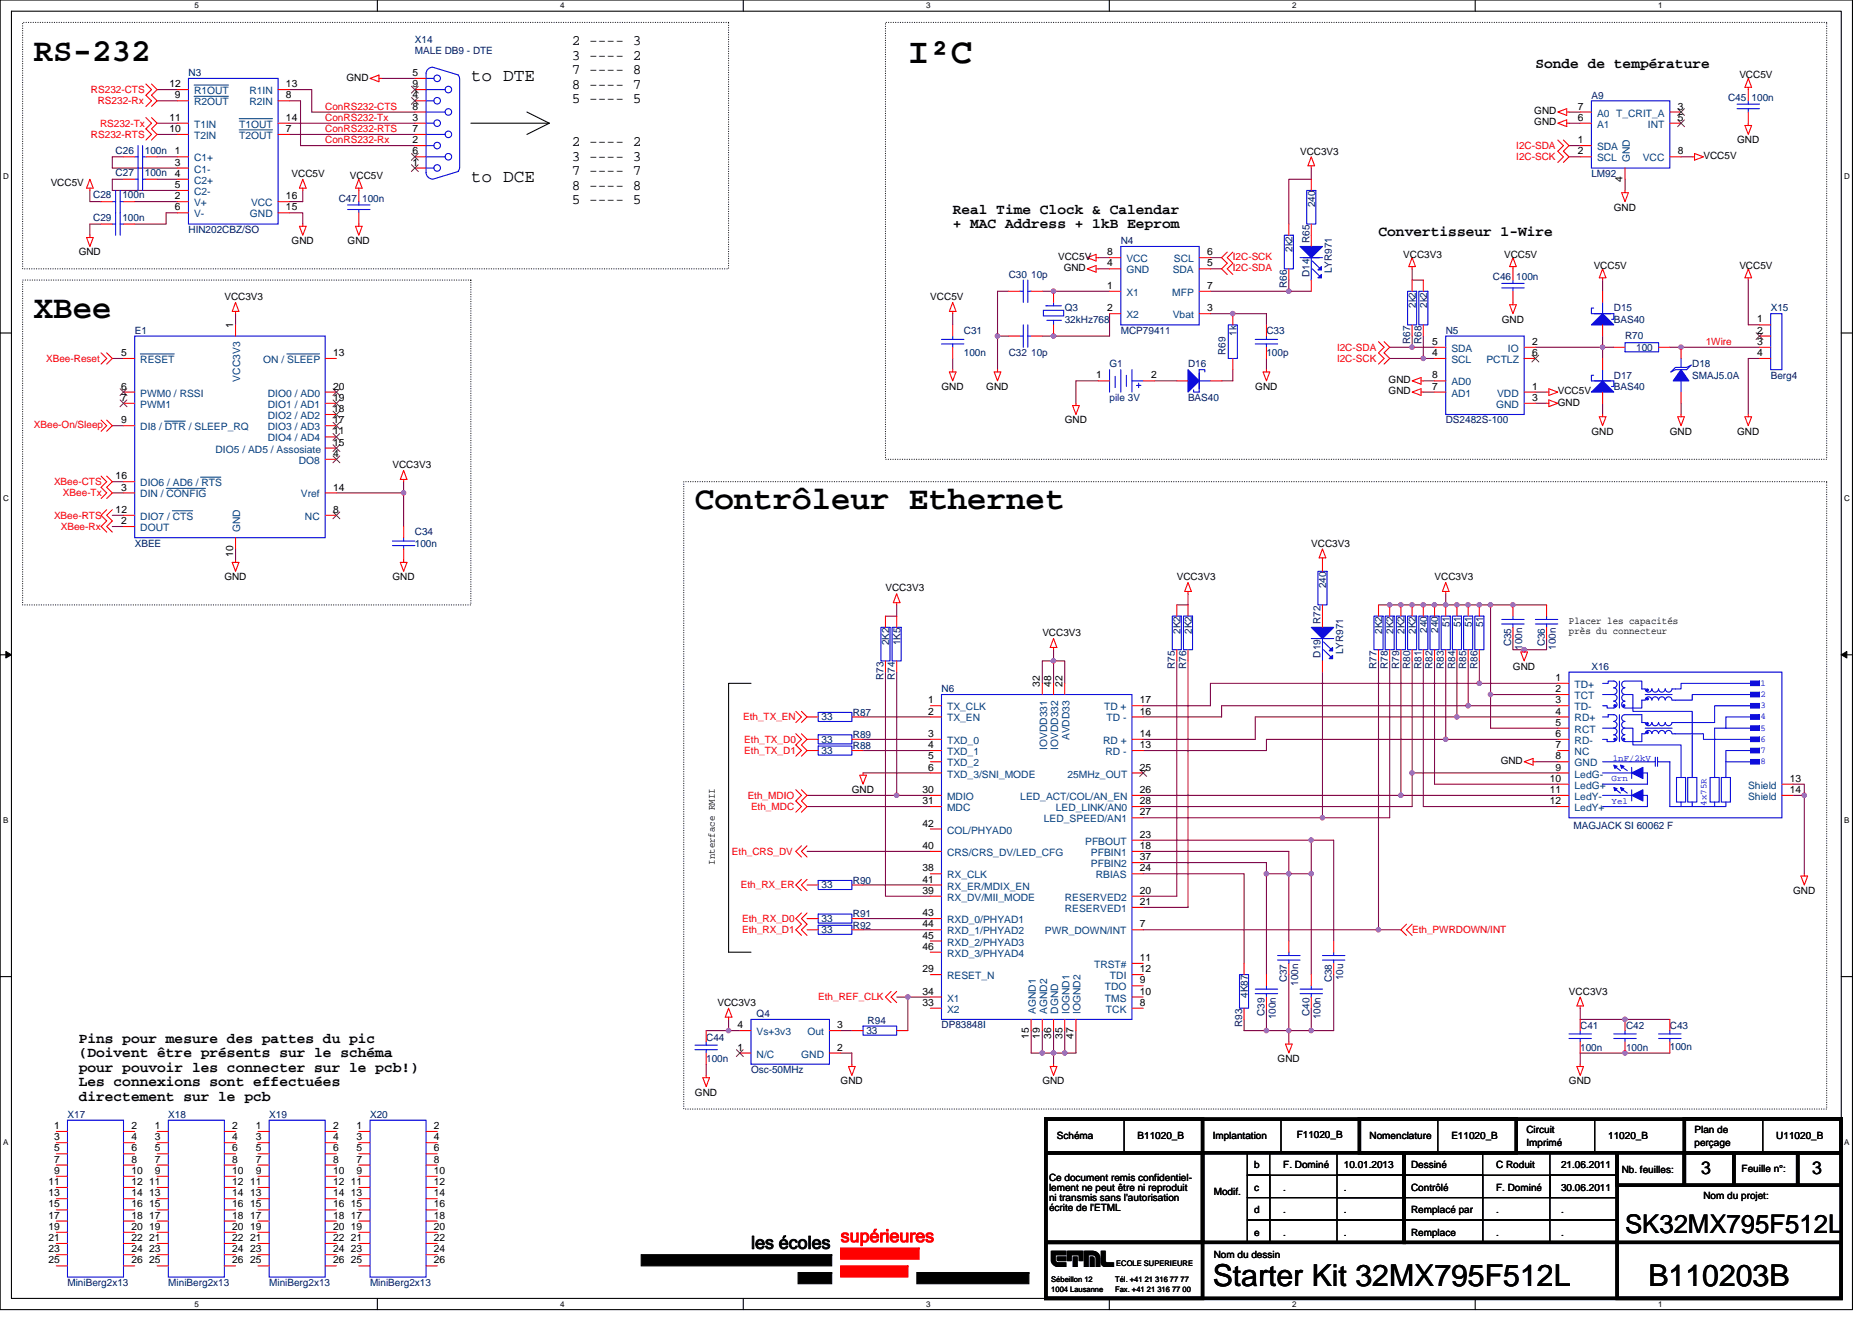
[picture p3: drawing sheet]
<svg xmlns="http://www.w3.org/2000/svg" width="297mm" height="210mm" viewBox="0 0 297 210" stroke-linecap="round" stroke-linejoin="round" font-family="sans-serif">
<defs><g id="words">
<text font-size="5.7" x="144.1" y="10.1">I²C</text>
<g font-size="5.1">
<text x="5.4" y="9.7">RS-232</text>
<text x="5.4" y="50.5">XBee</text>
<text x="110.3" y="80.8">Contrôleur Ethernet</text>
</g>
<g font-size="4.8">
<text x="192.4" y="204.2">Starter Kit 32MX795F512L</text>
<text x="261.6" y="204.2">B110203B</text>
</g>
<text font-size="4.1" x="257.8" y="195.7">SK32MX795F512L</text>
<g font-size="2.8">
<text x="74.7" y="12.9">to DTE</text>
<text x="74.7" y="28.9">to DCE</text>
<text x="269.9" y="186.4">3</text>
<text x="287.5" y="186.4">3</text>
<text x="119.2" y="198.2">les écoles</text>
</g>
<text font-size="2.8" fill="#f00" x="133.4" y="197.1">supérieures</text>
<text font-size="2.6" x="166.8" y="201">ETML</text>
<g font-size="2.3">
<text x="90.7" y="7.2">2 ---- 3</text>
<text x="90.7" y="9.5">3 ---- 2</text>
<text x="90.7" y="11.8">7 ---- 8</text>
<text x="243.6" y="10.8">Sonde de température</text>
<text x="90.7" y="14.1">8 ---- 7</text>
<text x="90.7" y="16.4">5 ---- 5</text>
<text x="90.7" y="23.2">2 ---- 2</text>
<text x="90.7" y="25.5">3 ---- 3</text>
<text x="90.7" y="27.8">7 ---- 7</text>
<text x="90.7" y="30.1">8 ---- 8</text>
<text x="90.7" y="32.4">5 ---- 5</text>
<text x="151.2" y="33.9">Real Time Clock &amp; Calendar</text>
<text x="151.2" y="36.2">+ MAC Address + 1kB Eeprom</text>
<text x="218.7" y="37.5">Convertisseur 1-Wire</text>
<text x="12.5" y="165.5">Pins pour mesure des pattes du pic</text>
<text x="12.5" y="167.8">(Doivent être présents sur le schéma</text>
<text x="12.5" y="170.1">pour pouvoir les connecter sur le pcb!)</text>
<text x="12.5" y="172.4">Les connexions sont effectuées</text>
<text x="12.5" y="174.7">directement sur le pcb</text>
</g>
<g font-size="1.6" fill="#000080">
<text x="65.8" y="6.8">X14</text>
<text x="65.8" y="8.5">MALE DB9 - DTE</text>
<text x="29.9" y="12.1">N3</text>
<text x="252.5" y="15.6">A9</text>
<text x="274.2" y="16">C45 100n</text>
<text x="18.3" y="27.9">C27</text>
<text x="18.3" y="24.4">C26</text>
<text x="23" y="27.9">100n</text>
<text x="23" y="24.4">100n</text>
<text x="252.5" y="28.1">LM92</text>
<text x="14.8" y="31.5">C28</text>
<text x="14.8" y="35">C29</text>
<text x="19.4" y="31.5">100n</text>
<text x="19.4" y="35">100n</text>
<text x="53.7" y="32">C47 100n</text>
<text x="208.7" y="32.9" transform="rotate(-90 208.7 32.9)">240</text>
<text x="29.9" y="37">HIN202CBZ/SO</text>
<text x="177.8" y="38.8">N4</text>
<text x="205.1" y="40" transform="rotate(-90 205.1 40)">2k2</text>
<text x="207.8" y="38.6" transform="rotate(-90 207.8 38.6)">R65</text>
<text x="160.1" y="44.1">C30 10p</text>
<text x="204.2" y="45.7" transform="rotate(-90 204.2 45.7)">R66</text>
<text x="207.8" y="43.9" transform="rotate(-90 207.8 43.9)">D14</text>
<text x="211.3" y="43.4" transform="rotate(-90 211.3 43.4)">LYR971</text>
<text x="236.9" y="44.4">C46 100n</text>
<text x="21.4" y="53">E1</text>
<text x="152.9" y="53">C31</text>
<text x="168.9" y="49.4">Q3</text>
<text x="168.9" y="51.2">32kHz768</text>
<text x="177.8" y="53">MCP79411</text>
<text x="196.2" y="53.3" transform="rotate(-90 196.2 53.3)">1k</text>
<text x="201" y="53">C33</text>
<text x="224.7" y="48.9" transform="rotate(-90 224.7 48.9)">2k2</text>
<text x="226.4" y="48.9" transform="rotate(-90 226.4 48.9)">2k2</text>
<text x="229.4" y="53">N5</text>
<text x="256.1" y="49.4">D15</text>
<text x="256.1" y="51.2">BAS40</text>
<text x="257.8" y="53.9">R70</text>
<text x="281" y="49.4">X15</text>
<text x="152.9" y="56.5">100n</text>
<text x="160.1" y="56.5">C32 10p</text>
<text x="176.1" y="58.3">G1</text>
<text x="188.5" y="58.3">D16</text>
<text x="194.4" y="56.4" transform="rotate(-90 194.4 56.4)">R69</text>
<text x="201" y="56.5">100p</text>
<text x="223.8" y="54.6" transform="rotate(-90 223.8 54.6)">R67</text>
<text x="225.5" y="54.6" transform="rotate(-90 225.5 54.6)">R68</text>
<text x="259.6" y="55.6">100</text>
<text x="268.5" y="58.3">D18</text>
<text x="176.1" y="63.6">pile 3V</text>
<text x="188.5" y="63.6">BAS40</text>
<text x="256.1" y="60.1">D17</text>
<text x="256.1" y="61.9">BAS40</text>
<text x="268.5" y="60.1">SMAJ5.0A</text>
<text x="281" y="60.1">Berg4</text>
<text x="229.4" y="67.2">DS2482S-100</text>
<text x="21.4" y="86.8">XBEE</text>
<text x="65.8" y="85">C34</text>
<text x="65.8" y="86.8">100n</text>
<text x="210.4" y="93.3" transform="rotate(-90 210.4 93.3)">240</text>
<text x="187.3" y="100.6" transform="rotate(-90 187.3 100.6)">2K2</text>
<text x="189.1" y="100.6" transform="rotate(-90 189.1 100.6)">2K2</text>
<text x="209.5" y="99" transform="rotate(-90 209.5 99)">R72</text>
<text x="219.3" y="100.6" transform="rotate(-90 219.3 100.6)">2K2</text>
<text x="221.1" y="100.6" transform="rotate(-90 221.1 100.6)">2K2</text>
<text x="222.9" y="100.6" transform="rotate(-90 222.9 100.6)">2K2</text>
<text x="224.7" y="100.6" transform="rotate(-90 224.7 100.6)">2K2</text>
<text x="226.4" y="100.5" transform="rotate(-90 226.4 100.5)">240</text>
<text x="228.2" y="100.5" transform="rotate(-90 228.2 100.5)">240</text>
<text x="230" y="99.6" transform="rotate(-90 230 99.6)">51</text>
<text x="231.8" y="99.6" transform="rotate(-90 231.8 99.6)">51</text>
<text x="233.5" y="99.6" transform="rotate(-90 233.5 99.6)">51</text>
<text x="235.3" y="99.6" transform="rotate(-90 235.3 99.6)">51</text>
<text x="140.2" y="107.9" transform="rotate(-90 140.2 107.9)">R73</text>
<text x="141.1" y="102.4" transform="rotate(-90 141.1 102.4)">2K2</text>
<text x="142" y="107.9" transform="rotate(-90 142 107.9)">R74</text>
<text x="142.9" y="102.4" transform="rotate(-90 142.9 102.4)">1K5</text>
<text x="186.4" y="106.2" transform="rotate(-90 186.4 106.2)">R75</text>
<text x="188.2" y="106.2" transform="rotate(-90 188.2 106.2)">R76</text>
<text x="209.5" y="104.4" transform="rotate(-90 209.5 104.4)">D19</text>
<text x="213.1" y="103.8" transform="rotate(-90 213.1 103.8)">LYR971</text>
<text x="218.4" y="106.2" transform="rotate(-90 218.4 106.2)">R77</text>
<text x="220.2" y="106.2" transform="rotate(-90 220.2 106.2)">R78</text>
<text x="222" y="106.2" transform="rotate(-90 222 106.2)">R79</text>
<text x="223.8" y="106.2" transform="rotate(-90 223.8 106.2)">R80</text>
<text x="225.5" y="106.2" transform="rotate(-90 225.5 106.2)">R81</text>
<text x="227.3" y="106.2" transform="rotate(-90 227.3 106.2)">R82</text>
<text x="229.1" y="106.2" transform="rotate(-90 229.1 106.2)">R83</text>
<text x="230.9" y="106.2" transform="rotate(-90 230.9 106.2)">R84</text>
<text x="232.7" y="106.2" transform="rotate(-90 232.7 106.2)">R85</text>
<text x="234.4" y="106.2" transform="rotate(-90 234.4 106.2)">R86</text>
<text x="239.8" y="102.6" transform="rotate(-90 239.8 102.6)">C35</text>
<text x="241.6" y="103.1" transform="rotate(-90 241.6 103.1)">100n</text>
<text x="245.1" y="102.6" transform="rotate(-90 245.1 102.6)">C36</text>
<text x="246.9" y="103.1" transform="rotate(-90 246.9 103.1)">100n</text>
<text x="252.5" y="106.3">X16</text>
<text x="135.3" y="113.6">R87</text>
<text x="149.4" y="109.9">N6</text>
<text x="130.4" y="114.3">33</text>
<text x="130.4" y="117.9">33</text>
<text x="130.4" y="119.7">33</text>
<text x="135.3" y="117.2">R89</text>
<text x="135.3" y="118.9">R88</text>
<text x="249.7" y="131.6">MAGJACK SI 60062 F</text>
<text x="130.4" y="141">33</text>
<text x="135.3" y="140.3">R90</text>
<text x="130.4" y="148.1">33</text>
<text x="130.4" y="146.3">33</text>
<text x="135.3" y="147.4">R92</text>
<text x="135.3" y="145.6">R91</text>
<text x="204.2" y="155.9" transform="rotate(-90 204.2 155.9)">C37</text>
<text x="211.3" y="155.9" transform="rotate(-90 211.3 155.9)">C38</text>
<text x="213.1" y="155.6" transform="rotate(-90 213.1 155.6)">10u</text>
<text x="120.1" y="161.4">Q4</text>
<text x="198" y="158.4" transform="rotate(-90 198 158.4)">4K87</text>
<text x="200.7" y="161.3" transform="rotate(-90 200.7 161.3)">C39</text>
<text x="202.4" y="161.8" transform="rotate(-90 202.4 161.8)">100n</text>
<text x="206" y="156.5" transform="rotate(-90 206 156.5)">100n</text>
<text x="207.8" y="161.3" transform="rotate(-90 207.8 161.3)">C40</text>
<text x="209.5" y="161.8" transform="rotate(-90 209.5 161.8)">100n</text>
<text x="112.1" y="165.2">C44</text>
<text x="137.5" y="164.1">33</text>
<text x="137.7" y="162.5">R94</text>
<text x="149.4" y="163.2">DP83848I</text>
<text x="197.1" y="163" transform="rotate(-90 197.1 163)">R93</text>
<text x="250.7" y="163.4">C41</text>
<text x="250.7" y="166.8">100n</text>
<text x="258" y="163.4">C42</text>
<text x="258" y="166.8">100n</text>
<text x="265" y="163.4">C43</text>
<text x="265" y="166.6">100n</text>
<text x="112.1" y="168.6">100n</text>
<text x="119.2" y="170.3">Osc-50MHz</text>
<text x="10.7" y="177.4">X17</text>
<text x="26.7" y="177.4">X18</text>
<text x="42.7" y="177.4">X19</text>
<text x="58.7" y="177.4">X20</text>
<text x="10.7" y="204.1">MiniBerg2x13</text>
<text x="26.7" y="204.1">MiniBerg2x13</text>
<text x="42.7" y="204.1">MiniBerg2x13</text>
<text x="58.7" y="204.1">MiniBerg2x13</text>
</g>
<g font-size="1.6" fill="#f00">
<text x="14.4" y="14.8">RS232-CTS</text>
<text x="15.5" y="16.5">RS232-Rx</text>
<text x="51.6" y="17.4">ConRS232-CTS</text>
<text x="14.4" y="21.9">RS232-RTS</text>
<text x="15.9" y="20.1">RS232-Tx</text>
<text x="51.6" y="22.8">ConRS232-Rx</text>
<text x="51.6" y="21">ConRS232-RTS</text>
<text x="51.6" y="19.2">ConRS232-Tx</text>
<text x="240.6" y="23.6">I2C-SDA</text>
<text x="240.6" y="25.4">I2C-SCK</text>
<text x="195.6" y="41.3">I2C-SCK</text>
<text x="195.6" y="43">I2C-SDA</text>
<text x="7.3" y="57.4">XBee-Reset</text>
<text x="212.2" y="57.4">I2C-SCK</text>
<text x="212.2" y="55.6">I2C-SDA</text>
<text x="270.7" y="54.8">1Wire</text>
<text x="5.4" y="67.9">XBee-On/Sleep</text>
<text x="8.6" y="77">XBee-CTS</text>
<text x="8.6" y="82.3">XBee-RTS</text>
<text x="10" y="78.8">XBee-Tx</text>
<text x="9.6" y="84.1">XBee-Rx</text>
<text x="117.9" y="114.3">Eth_TX_EN</text>
<text x="118.1" y="117.9">Eth_TX_D0</text>
<text x="118.1" y="119.7">Eth_TX_D1</text>
<text x="118.6" y="126.8">Eth_MDIO</text>
<text x="119.2" y="128.5">Eth_MDC</text>
<text x="116.1" y="135.7">Eth_CRS_DV</text>
<text x="117.6" y="141">Eth_RX_ER</text>
<text x="117.7" y="148.1">Eth_RX_D1</text>
<text x="117.7" y="146.3">Eth_RX_D0</text>
<text x="224.1" y="148.1">Eth_PWRDOWN/INT</text>
<text x="129.8" y="158.8">Eth_REF_CLK</text>
</g>
<g font-size="1.6">
<text x="26.9" y="13.8">12</text>
<text x="27.8" y="15.6">9</text>
<text x="45.4" y="13.8">13</text>
<text x="45.4" y="15.6">8</text>
<text x="55" y="12.8">GND</text>
<text x="65.5" y="12.1">5</text>
<text x="65.5" y="13.8">9</text>
<text x="65.5" y="15.6">4</text>
<text x="65.5" y="17.4">8</text>
<text x="250.4" y="17.4">7</text>
<text x="266.2" y="17.4">3</text>
<text x="276" y="12.4">VCC5V</text>
<text x="26.9" y="19.2">11</text>
<text x="26.9" y="21">10</text>
<text x="45.4" y="19.2">14</text>
<text x="45.4" y="21">7</text>
<text x="65.5" y="19.2">3</text>
<text x="65.5" y="21">7</text>
<text x="65.5" y="22.7">2</text>
<text x="243.5" y="18.1">GND</text>
<text x="243.5" y="19.9">GND</text>
<text x="250.4" y="22.7">1</text>
<text x="250.4" y="19.2">6</text>
<text x="266.2" y="19.2">5</text>
<text x="275.6" y="22.8">GND</text>
<text x="8" y="29.5">VCC5V</text>
<text x="27.8" y="24.5">1</text>
<text x="27.8" y="26.3">3</text>
<text x="27.8" y="28.1">4</text>
<text x="27.8" y="29.8">5</text>
<text x="46.3" y="28.1">VCC5V</text>
<text x="55.5" y="28.4">VCC5V</text>
<text x="65.5" y="24.5">6</text>
<text x="65.5" y="26.3">1</text>
<text x="206.3" y="24.5">VCC3V3</text>
<text x="250.4" y="24.5">2</text>
<text x="257.5" y="28.8" transform="rotate(-90 257.5 28.8)">4</text>
<text x="266.2" y="24.5">8</text>
<text x="270.3" y="25.3">VCC5V</text>
<text x="27.8" y="31.6">2</text>
<text x="27.8" y="33.4">6</text>
<text x="45.4" y="33.4">15</text>
<text x="45.4" y="31.6">16</text>
<text x="256.1" y="33.4">GND</text>
<text x="12.5" y="40.5">GND</text>
<text x="46.3" y="38.8">GND</text>
<text x="55.2" y="38.8">GND</text>
<text x="167.9" y="41.3">VCC5V</text>
<text x="175.7" y="40.5">8</text>
<text x="191.5" y="40.5">6</text>
<text x="222.6" y="40.9">VCC3V3</text>
<text x="238.7" y="40.9">VCC5V</text>
<text x="35.6" y="47.6">VCC3V3</text>
<text x="147.6" y="47.6">VCC5V</text>
<text x="168.8" y="43">GND</text>
<text x="175.7" y="45.8">1</text>
<text x="175.7" y="42.3">4</text>
<text x="191.5" y="42.3">5</text>
<text x="191.5" y="45.8">7</text>
<text x="252.9" y="42.7">VCC5V</text>
<text x="276" y="42.7">VCC5V</text>
<text x="37" y="52.1" transform="rotate(-90 37 52.1)">1</text>
<text x="175.7" y="49.4">2</text>
<text x="191.5" y="49.4">3</text>
<text x="238.3" y="51.2">GND</text>
<text x="278.8" y="51.2">1</text>
<text x="278.8" y="53">2</text>
<text x="19.2" y="56.5">5</text>
<text x="52.8" y="56.5">13</text>
<text x="227.3" y="54.7">5</text>
<text x="227.3" y="56.5">4</text>
<text x="243.1" y="56.5">6</text>
<text x="243.1" y="54.7">2</text>
<text x="278.8" y="54.7">3</text>
<text x="278.8" y="56.5">4</text>
<text x="19.2" y="61.8">6</text>
<text x="19.2" y="63.6">7</text>
<text x="52.8" y="61.8">20</text>
<text x="52.8" y="63.6">19</text>
<text x="52.8" y="65.4">18</text>
<text x="149.4" y="61.9">GND</text>
<text x="156.5" y="61.9">GND</text>
<text x="173.9" y="60.1">1</text>
<text x="182.6" y="60.1">2</text>
<text x="199.2" y="61.9">GND</text>
<text x="220.3" y="60.8">GND</text>
<text x="220.3" y="62.6">GND</text>
<text x="227.3" y="60.1">8</text>
<text x="227.3" y="61.8">7</text>
<text x="243.1" y="61.8">1</text>
<text x="243.1" y="63.6">3</text>
<text x="247.2" y="64.4">GND</text>
<text x="247.2" y="62.6">VCC5V</text>
<text x="19.2" y="67.2">9</text>
<text x="52.8" y="69">11</text>
<text x="52.8" y="67.2">17</text>
<text x="52.8" y="70.7">15</text>
<text x="168.9" y="67.2">GND</text>
<text x="252.5" y="69">GND</text>
<text x="265" y="69">GND</text>
<text x="275.6" y="69">GND</text>
<text x="18.3" y="76.1">16</text>
<text x="19.2" y="77.9">3</text>
<text x="52.8" y="77.9">14</text>
<text x="52.8" y="72.5">4</text>
<text x="62.3" y="74.3">VCC3V3</text>
<text x="18.3" y="81.4">12</text>
<text x="19.2" y="83.2">2</text>
<text x="52.8" y="81.4">8</text>
<text x="37" y="88.4" transform="rotate(-90 37 88.4)">10</text>
<text x="208.1" y="86.8">VCC3V3</text>
<text x="35.6" y="92.1">GND</text>
<text x="62.3" y="92.1">GND</text>
<text x="140.5" y="93.9">VCC3V3</text>
<text x="186.7" y="92.1">VCC3V3</text>
<text x="227.6" y="92.1">VCC3V3</text>
<text x="165.4" y="101">VCC3V3</text>
<text x="249" y="99">Placer les capacités</text>
<text x="249" y="100.6">près du connecteur</text>
<text x="240.1" y="106.3">GND</text>
<text x="147.3" y="111.6">1</text>
<text x="147.3" y="113.4">2</text>
<text x="165" y="109" transform="rotate(-90 165 109)">32</text>
<text x="166.8" y="109" transform="rotate(-90 166.8 109)">48</text>
<text x="168.6" y="109" transform="rotate(-90 168.6 109)">22</text>
<text x="180.9" y="113.4">16</text>
<text x="180.9" y="111.6">17</text>
<text x="246.8" y="108.1">1</text>
<text x="246.8" y="111.6">3</text>
<text x="246.8" y="109.9">2</text>
<text x="246.8" y="113.4">4</text>
<text x="147.3" y="117">3</text>
<text x="147.3" y="118.7">4</text>
<text x="180.9" y="117">14</text>
<text x="180.9" y="118.7">13</text>
<text x="246.8" y="115.2">5</text>
<text x="246.8" y="117">6</text>
<text x="246.8" y="118.7">7</text>
<text x="135.2" y="125.9">GND</text>
<text x="146.4" y="125.9">30</text>
<text x="147.3" y="120.5">5</text>
<text x="147.3" y="122.3">6</text>
<text x="180.9" y="122.3">25</text>
<text x="180.9" y="125.9">26</text>
<text x="238.1" y="121.3">GND</text>
<text x="245.9" y="124.1">10</text>
<text x="245.9" y="125.9">11</text>
<text x="246.8" y="122.3">9</text>
<text x="246.8" y="120.5">8</text>
<text x="284" y="125.9">14</text>
<text x="284" y="124.1">13</text>
<text x="146.4" y="127.6">31</text>
<text x="146.4" y="131.2">42</text>
<text x="180.9" y="127.6">28</text>
<text x="180.9" y="129.4">27</text>
<text x="245.9" y="127.6">12</text>
<text x="113.4" y="137.3" transform="rotate(-90 113.4 137.3)">Interface RMII</text>
<text x="146.4" y="134.7">40</text>
<text x="180.9" y="134.7">18</text>
<text x="180.9" y="136.5">37</text>
<text x="180.9" y="133">23</text>
<text x="146.4" y="138.3">38</text>
<text x="146.4" y="141.9">39</text>
<text x="146.4" y="140.1">41</text>
<text x="180.9" y="138.3">24</text>
<text x="180.9" y="141.9">20</text>
<text x="180.9" y="143.6">21</text>
<text x="284.5" y="141.9">GND</text>
<text x="146.4" y="145.4">43</text>
<text x="146.4" y="147.2">44</text>
<text x="146.4" y="149">45</text>
<text x="180.9" y="147.2">7</text>
<text x="146.4" y="154.3">29</text>
<text x="146.4" y="150.7">46</text>
<text x="180.9" y="154.3">12</text>
<text x="180.9" y="152.5">11</text>
<text x="113.8" y="159.7">VCC3V3</text>
<text x="146.4" y="159.6">33</text>
<text x="146.4" y="157.9">34</text>
<text x="180.9" y="159.6">8</text>
<text x="180.9" y="156.1">9</text>
<text x="180.9" y="157.9">10</text>
<text x="249" y="157.9">VCC3V3</text>
<text x="117" y="163.2">4</text>
<text x="117" y="166.8">1</text>
<text x="132.9" y="166.8">2</text>
<text x="132.9" y="163.2">3</text>
<text x="163.2" y="164.9" transform="rotate(-90 163.2 164.9)">15</text>
<text x="165" y="164.9" transform="rotate(-90 165 164.9)">19</text>
<text x="166.8" y="164.9" transform="rotate(-90 166.8 164.9)">36</text>
<text x="168.6" y="164.9" transform="rotate(-90 168.6 164.9)">35</text>
<text x="170.3" y="164.9" transform="rotate(-90 170.3 164.9)">47</text>
<text x="110.3" y="173.9">GND</text>
<text x="133.4" y="172.1">GND</text>
<text x="165.4" y="172.1">GND</text>
<text x="202.7" y="168.6">GND</text>
<text x="249" y="172.1">GND</text>
<text x="8.6" y="179.2">1</text>
<text x="20.8" y="179.2">2</text>
<text x="24.6" y="179.2">1</text>
<text x="36.8" y="179.2">2</text>
<text x="40.6" y="179.2">1</text>
<text x="52.8" y="179.2">2</text>
<text x="56.6" y="179.2">1</text>
<text x="68.9" y="179.2">2</text>
<text x="242.2" y="179.7">Circuit</text>
<text x="268.9" y="179.7">Plan de</text>
<text x="8.6" y="181">3</text>
<text x="8.6" y="182.8">5</text>
<text x="8.6" y="184.5">7</text>
<text x="20.8" y="181">4</text>
<text x="20.8" y="182.8">6</text>
<text x="20.8" y="184.5">8</text>
<text x="24.6" y="181">3</text>
<text x="24.6" y="182.8">5</text>
<text x="24.6" y="184.5">7</text>
<text x="36.8" y="181">4</text>
<text x="36.8" y="182.8">6</text>
<text x="36.8" y="184.5">8</text>
<text x="40.6" y="181">3</text>
<text x="40.6" y="182.8">5</text>
<text x="40.6" y="184.5">7</text>
<text x="52.8" y="181">4</text>
<text x="52.8" y="182.8">6</text>
<text x="52.8" y="184.5">8</text>
<text x="56.6" y="181">3</text>
<text x="56.6" y="182.8">5</text>
<text x="56.6" y="184.5">7</text>
<text x="68.9" y="181">4</text>
<text x="68.9" y="182.8">6</text>
<text x="68.9" y="184.5">8</text>
<text x="167.7" y="180.8">Schéma</text>
<text x="180.5" y="180.8">B11020_B</text>
<text x="192.4" y="180.8">Implantation</text>
<text x="199" y="185.4">b</text>
<text x="203.6" y="185.4">F. Dominé</text>
<text x="205.8" y="180.6">F11020_B</text>
<text x="213.2" y="185.4">10.01.2013</text>
<text x="217.3" y="180.8">Nomenclature</text>
<text x="223.9" y="185.4">Dessiné</text>
<text x="230.3" y="180.8">E11020_B</text>
<text x="237.4" y="185.4">C Roduit</text>
<text x="242.2" y="181.9">Imprimé</text>
<text x="247.7" y="185.4">21.06.2011</text>
<text x="255.2" y="180.8">11020_B</text>
<text x="268.9" y="181.9">perçage</text>
<text x="276.3" y="186">Feuille n°:</text>
<text x="281.9" y="180.8">U11020_B</text>
<text x="7.7" y="188.1">11</text>
<text x="7.7" y="189.9">13</text>
<text x="7.7" y="191.6">15</text>
<text x="8.6" y="186.3">9</text>
<text x="20.8" y="186.3">10</text>
<text x="20.8" y="188.1">12</text>
<text x="20.8" y="189.9">14</text>
<text x="20.8" y="191.6">16</text>
<text x="23.7" y="188.1">11</text>
<text x="23.7" y="189.9">13</text>
<text x="23.7" y="191.6">15</text>
<text x="24.6" y="186.3">9</text>
<text x="36.8" y="186.3">10</text>
<text x="36.8" y="188.1">12</text>
<text x="36.8" y="189.9">14</text>
<text x="36.8" y="191.6">16</text>
<text x="39.7" y="188.1">11</text>
<text x="39.7" y="189.9">13</text>
<text x="39.7" y="191.6">15</text>
<text x="40.6" y="186.3">9</text>
<text x="52.8" y="186.3">10</text>
<text x="52.8" y="188.1">12</text>
<text x="52.8" y="189.9">14</text>
<text x="52.8" y="191.6">16</text>
<text x="55.7" y="188.1">11</text>
<text x="55.7" y="189.9">13</text>
<text x="55.7" y="191.6">15</text>
<text x="56.6" y="186.3">9</text>
<text x="68.9" y="186.3">10</text>
<text x="68.9" y="188.1">12</text>
<text x="68.9" y="189.9">14</text>
<text x="68.9" y="191.6">16</text>
<text x="166.5" y="187.4">Ce document remis confidentiel-</text>
<text x="166.5" y="189">lement ne peut être ni reproduit</text>
<text x="166.5" y="190.6">ni transmis sans l'autorisation</text>
<text x="192.6" y="189.7">Modif.</text>
<text x="199" y="189">c</text>
<text x="203.6" y="189">.</text>
<text x="213.2" y="189">.</text>
<text x="223.9" y="189">Contrôlé</text>
<text x="237.4" y="189">F. Dominé</text>
<text x="247.7" y="189">30.06.2011</text>
<text x="257.3" y="186.2">Nb. feuilles:</text>
<text x="270.3" y="190.2">Nom du projet:</text>
<text x="7.7" y="193.4">17</text>
<text x="7.7" y="195.2">19</text>
<text x="7.7" y="197">21</text>
<text x="20.8" y="193.4">18</text>
<text x="20.8" y="195.2">20</text>
<text x="20.8" y="197">22</text>
<text x="23.7" y="193.4">17</text>
<text x="23.7" y="195.2">19</text>
<text x="23.7" y="197">21</text>
<text x="36.8" y="193.4">18</text>
<text x="36.8" y="195.2">20</text>
<text x="36.8" y="197">22</text>
<text x="39.7" y="193.4">17</text>
<text x="39.7" y="195.2">19</text>
<text x="39.7" y="197">21</text>
<text x="52.8" y="193.4">18</text>
<text x="52.8" y="195.2">20</text>
<text x="52.8" y="197">22</text>
<text x="55.7" y="193.4">17</text>
<text x="55.7" y="195.2">19</text>
<text x="55.7" y="197">21</text>
<text x="68.9" y="193.4">18</text>
<text x="68.9" y="195.2">20</text>
<text x="68.9" y="197">22</text>
<text x="166.5" y="192.3">écrite de l'ETML</text>
<text x="199" y="196.1">e</text>
<text x="199" y="192.6">d</text>
<text x="203.6" y="192.6">.</text>
<text x="203.6" y="196.1">.</text>
<text x="213.2" y="192.6">.</text>
<text x="213.2" y="196.1">.</text>
<text x="223.9" y="196.1">Remplace</text>
<text x="223.9" y="192.6">Remplacé par</text>
<text x="237.4" y="192.6">.</text>
<text x="237.4" y="196.1">.</text>
<text x="247.7" y="192.6">.</text>
<text x="247.7" y="196.1">.</text>
<text x="7.7" y="198.8">23</text>
<text x="7.7" y="200.5">25</text>
<text x="20.8" y="198.8">24</text>
<text x="20.8" y="200.5">26</text>
<text x="23.7" y="198.8">23</text>
<text x="23.7" y="200.5">25</text>
<text x="36.8" y="198.8">24</text>
<text x="36.8" y="200.5">26</text>
<text x="39.7" y="198.8">23</text>
<text x="39.7" y="200.5">25</text>
<text x="52.8" y="198.8">24</text>
<text x="52.8" y="200.5">26</text>
<text x="55.7" y="198.8">23</text>
<text x="55.7" y="200.5">25</text>
<text x="68.9" y="198.8">24</text>
<text x="68.9" y="200.5">26</text>
<text x="192.6" y="199.7">Nom du dessin</text>
</g>
<g font-size="1.6" fill="#004080">
<text x="30.8" y="14.9">R1OUT</text>
<text x="30.8" y="16.7">R2OUT</text>
<text x="39.6" y="14.9">R1IN</text>
<text x="39.6" y="16.7">R2IN</text>
<text x="30.8" y="20.3">T1IN</text>
<text x="30.8" y="22.1">T2IN</text>
<text x="37.9" y="20.3">T1OUT</text>
<text x="37.9" y="22.1">T2OUT</text>
<text x="253.4" y="23.8">SDA</text>
<text x="253.4" y="20.3">A1</text>
<text x="253.4" y="18.5">A0 T_CRIT_A</text>
<text x="261.5" y="20.3">INT</text>
<text x="30.8" y="25.6">C1+</text>
<text x="30.8" y="27.4">C1-</text>
<text x="30.8" y="29.2">C2+</text>
<text x="253.4" y="25.6">SCL</text>
<text x="258.6" y="25.8" transform="rotate(-90 258.6 25.8)">GND</text>
<text x="260.7" y="25.6">VCC</text>
<text x="30.8" y="30.9">C2-</text>
<text x="30.8" y="32.7">V+</text>
<text x="30.8" y="34.5">V-</text>
<text x="39.7" y="34.5">GND</text>
<text x="39.8" y="32.7">VCC</text>
<text x="178.7" y="41.6">VCC</text>
<text x="186.3" y="41.6">SCL</text>
<text x="178.7" y="46.9">X1</text>
<text x="178.7" y="43.4">GND</text>
<text x="186" y="46.9">MFP</text>
<text x="186.1" y="43.4">SDA</text>
<text x="178.7" y="50.5">X2</text>
<text x="186.1" y="50.5">Vbat</text>
<text x="22.3" y="57.6">RESET</text>
<text x="41.8" y="57.6">ON / SLEEP</text>
<text x="230.3" y="55.8">SDA</text>
<text x="230.3" y="57.6">SCL</text>
<text x="235.9" y="57.6">PCTLZ</text>
<text x="239.3" y="55.8">IO</text>
<text x="22.3" y="62.9">PWM0 / RSSI</text>
<text x="22.3" y="64.7">PWM1</text>
<text x="38.1" y="60.6" transform="rotate(-90 38.1 60.6)">VCC3V3</text>
<text x="42.5" y="62.9">DIO0 / AD0</text>
<text x="42.5" y="64.7">DIO1 / AD1</text>
<text x="230.3" y="61.2">AD0</text>
<text x="230.3" y="62.9">AD1</text>
<text x="237.4" y="64.7">GND</text>
<text x="237.6" y="62.9">VDD</text>
<text x="22.3" y="68.3">DI8 / DTR / SLEEP_RQ</text>
<text x="34.2" y="71.8">DIO5 / AD5 / Assosiate</text>
<text x="42.5" y="70.1">DIO4 / AD4</text>
<text x="42.5" y="66.5">DIO2 / AD2</text>
<text x="42.5" y="68.3">DIO3 / AD3</text>
<text x="22.3" y="77.2">DIO6 / AD6 / RTS</text>
<text x="47.4" y="73.6">DO8</text>
<text x="22.3" y="79">DIN / CONFIG</text>
<text x="22.3" y="82.5">DIO7 / CTS</text>
<text x="47.7" y="79">Vref</text>
<text x="48.4" y="82.5">NC</text>
<text x="22.3" y="84.3">DOUT</text>
<text x="38.1" y="84.5" transform="rotate(-90 38.1 84.5)">GND</text>
<text x="150.3" y="112.7">TX_CLK</text>
<text x="175.2" y="112.7">TD +</text>
<text x="249.8" y="109.2">TD+</text>
<text x="249.8" y="112.7">TD-</text>
<text x="249.8" y="111">TCT</text>
<text x="150.3" y="114.5">TX_EN</text>
<text x="150.3" y="118.1">TXD_0</text>
<text x="150.3" y="119.8">TXD_1</text>
<text x="166.1" y="119" transform="rotate(-90 166.1 119)">IOVDD331</text>
<text x="167.9" y="119" transform="rotate(-90 167.9 119)">IOVDD332</text>
<text x="169.7" y="117.5" transform="rotate(-90 169.7 117.5)">AVDD33</text>
<text x="175" y="118.1">RD +</text>
<text x="175.4" y="119.8">RD -</text>
<text x="175.6" y="114.5">TD -</text>
<text x="249.8" y="116.3">RCT</text>
<text x="249.8" y="114.5">RD+</text>
<text x="249.8" y="118.1">RD-</text>
<text x="249.8" y="119.8">NC</text>
<text x="150.3" y="121.6">TXD_2</text>
<text x="150.3" y="123.4">TXD_3/SNI_MODE</text>
<text x="169.4" y="123.4">25MHz_OUT</text>
<text x="249.8" y="123.4">LedG-</text>
<text x="249.8" y="125.2">LedG+</text>
<text x="249.8" y="121.6">GND</text>
<text x="277.4" y="125.2">Shield</text>
<text x="150.3" y="127">MDIO</text>
<text x="150.3" y="128.7">MDC</text>
<text x="161.9" y="127">LED_ACT/COL/AN_EN</text>
<text x="165.6" y="130.5">LED_SPEED/AN1</text>
<text x="167.6" y="128.7">LED_LINK/AN0</text>
<text x="249.8" y="127">LedY-</text>
<text x="249.8" y="128.7">LedY+</text>
<text x="277.4" y="127">Shield</text>
<text x="150.3" y="135.8">CRS/CRS_DV/LED_CFG</text>
<text x="150.3" y="132.3">COL/PHYAD0</text>
<text x="172.2" y="134.1">PFBOUT</text>
<text x="173.1" y="135.8">PFBIN1</text>
<text x="173.1" y="137.6">PFBIN2</text>
<text x="150.3" y="139.4">RX_CLK</text>
<text x="150.3" y="143">RX_DV/MII_MODE</text>
<text x="150.3" y="141.2">RX_ER/MDIX_EN</text>
<text x="168.9" y="143">RESERVED2</text>
<text x="173.9" y="139.4">RBIAS</text>
<text x="150.3" y="146.5">RXD_0/PHYAD1</text>
<text x="150.3" y="148.3">RXD_1/PHYAD2</text>
<text x="165.8" y="148.3">PWR_DOWN/INT</text>
<text x="168.9" y="144.7">RESERVED1</text>
<text x="150.3" y="155.4">RESET_N</text>
<text x="150.3" y="150.1">RXD_2/PHYAD3</text>
<text x="150.3" y="151.8">RXD_3/PHYAD4</text>
<text x="173.6" y="153.6">TRST#</text>
<text x="176.1" y="155.4">TDI</text>
<text x="150.3" y="160.7">X2</text>
<text x="150.3" y="159">X1</text>
<text x="164.4" y="160.9" transform="rotate(-90 164.4 160.9)">AGND1</text>
<text x="166.1" y="160.9" transform="rotate(-90 166.1 160.9)">AGND2</text>
<text x="167.9" y="160.9" transform="rotate(-90 167.9 160.9)">DGND</text>
<text x="169.7" y="160.9" transform="rotate(-90 169.7 160.9)">IOGND1</text>
<text x="171.5" y="160.9" transform="rotate(-90 171.5 160.9)">IOGND2</text>
<text x="175.3" y="157.2">TDO</text>
<text x="175.3" y="159">TMS</text>
<text x="175.5" y="160.7">TCK</text>
<text x="120.1" y="164.3">Vs+3v3</text>
<text x="120.1" y="167.9">N/C</text>
<text x="127.1" y="167.9">GND</text>
<text x="128.1" y="164.3">Out</text>
</g>
<g font-size="1.4" fill="#00f">
<text x="279.4" y="108.9">1</text>
<text x="279.4" y="110.6">2</text>
<text x="279.4" y="112.4">3</text>
<text x="279.4" y="114.2">4</text>
<text x="279.4" y="119.5">7</text>
<text x="279.4" y="117.8">6</text>
<text x="279.4" y="116">5</text>
<text x="255.7" y="124">Grn</text>
<text x="255.9" y="120.8">1nF/2kV</text>
<text x="279.4" y="121.3">8</text>
<text x="255.7" y="127.5">Yel</text>
<text x="270.8" y="127.8" transform="rotate(-90 270.8 127.8)">4x75R</text>
</g>
<g font-size="1.3">
<text x="30.8" y="1.3">5</text>
<text x="88.9" y="1.3">4</text>
<text x="147" y="1.3">3</text>
<text x="205" y="1.3">2</text>
<text x="263.1" y="1.3">1</text>
<text x=".5" y="28.4">D</text>
<text x="292.6" y="28.4">D</text>
<text x=".5" y="79.5">C</text>
<text x="292.6" y="79.5">C</text>
<text x=".5" y="130.6">B</text>
<text x="292.6" y="130.6">B</text>
<text x=".5" y="181.7">A</text>
<text x="292.6" y="181.7">A</text>
<text x="30.8" y="207.4">5</text>
<text x="88.9" y="207.4">4</text>
<text x="147" y="207.4">3</text>
<text x="205" y="207.4">2</text>
<text x="263.1" y="207.4">1</text>
</g>
<g font-size="1.2">
<text x="166.8" y="203.5">Sébeillon 12</text>
<text x="176.9" y="203.5">Tél. +41 21 316 77 77</text>
<text x="177.1" y="201">ECOLE SUPERIEURE</text>
<text x="166.8" y="205.1">1004 Lausanne</text>
<text x="176.9" y="205.1">Fax. +41 21 316 77 00</text>
</g>
</g></defs>
<path d="M0 0h293.9v207.9h-293.9zM1.8 1.8h290.4v204.3h-290.4z" fill="none" stroke="#000" stroke-width=".17"/>
<g fill="#fff">
<path d="M30.8 .2h.7v1.4h-.7z"/>
<path d="M30.8 206.3h.7v1.4h-.7z"/>
</g>
<path d="M59.9 0v1.8M59.9 206.1v1.8" fill="none" stroke="#000" stroke-width=".17"/>
<g fill="#fff">
<path d="M88.9 .2h.7v1.4h-.7z"/>
<path d="M88.9 206.3h.7v1.4h-.7z"/>
</g>
<path d="M117.9 0v1.8M117.9 206.1v1.8" fill="none" stroke="#000" stroke-width=".17"/>
<g fill="#fff">
<path d="M147 .2h.7v1.4h-.7z"/>
<path d="M147 206.3h.7v1.4h-.7z"/>
</g>
<path d="M176 0v1.8M176 206.1v1.8" fill="none" stroke="#000" stroke-width=".17"/>
<g fill="#fff">
<path d="M205 .2h.7v1.4h-.7z"/>
<path d="M205 206.3h.7v1.4h-.7z"/>
</g>
<path d="M234.1 0v1.8M234.1 206.1v1.8" fill="none" stroke="#000" stroke-width=".17"/>
<g fill="#fff">
<path d="M263.1 .2h.7v1.4h-.7z"/>
<path d="M263.1 206.3h.7v1.4h-.7z"/>
<path d="M.5 27.3h.9v1.4h-.9z"/>
<path d="M292.6 27.3h.9v1.4h-.9z"/>
<path d="M.5 78.4h.9v1.4h-.9z"/>
<path d="M292.6 78.4h.9v1.4h-.9z"/>
</g>
<path d="M0 52.9h1.8M292.2 52.9h1.7" fill="none" stroke="#000" stroke-width=".17"/>
<g fill="#fff">
<path d="M.5 129.5h.8v1.4h-.8z"/>
<path d="M292.6 129.5h.9v1.4h-.9z"/>
</g>
<path d="M0 103.9h1.8M292.2 103.9h1.7" fill="none" stroke="#000" stroke-width=".17"/>
<path d="M.9 103.4l.9 .5-.9 .5zM292.2 103.9l.8-.5v1z" fill="#000" stroke="#000" stroke-width=".16"/>
<g fill="#fff">
<path d="M.5 180.5h.8v1.4h-.8z"/>
<path d="M292.6 180.5h.9v1.4h-.9z"/>
</g>
<g fill="none" stroke="#000" stroke-width=".17">
<path d="M74.7 19.6h12.5M83.6 17.8l3.6 1.8M87.2 19.6l-3.6 1.7M119.2 108.5h-3.6v42.6h3.6M0 155h1.8M292.2 155h1.7M165.9 177.6h12.5v5.4h-12.5zM190.8 177.6h12.5v5.4h-12.5zM215.7 177.6h12.5v5.4h-12.5zM240.6 177.6h12.4v5.4h-12.4zM267.3 177.6h12.4v5.4h-12.4zM190.8 183h7.1v14.2h-7.1z"/>
<path d="M197.9 193.6h3.6v3.6h-3.6zM197.9 190.1h3.6v3.5h-3.6zM197.9 186.5h3.6v3.6h-3.6zM197.9 183h3.6v3.5h-3.6zM201.5 186.5h21.3v3.6h-21.3zM201.5 190.1h21.3v3.5h-21.3zM201.5 193.6h21.3v3.6h-21.3zM212.1 183h10.7v3.5h-10.7zM212.1 186.5h10.7v3.6h-10.7zM212.1 190.1h10.7v3.5h-10.7zM212.1 193.6h10.7v3.6h-10.7zM222.8 183h12.5v3.5h-12.5z"/>
<path d="M222.8 186.5h12.5v3.6h-12.5zM222.8 190.1h12.5v3.5h-12.5zM222.8 193.6h12.5v3.6h-12.5zM235.3 186.5h10.6v3.6h-10.6zM235.3 190.1h21.3v3.5h-21.3zM235.3 193.6h21.3v3.6h-21.3zM245.9 183h10.7v3.5h-10.7zM245.9 186.5h10.7v3.6h-10.7zM245.9 190.1h10.7v3.5h-10.7zM245.9 193.6h10.7v3.6h-10.7z"/>
</g>
<path d="M3.6 3.6h112v39.1h-112zM140.5 3.6h149.4v69.3h-149.4zM3.6 44.4h71.1v51.6h-71.1zM108.5 76.5h181.4v99.5h-181.4z" fill="none" stroke="#000" stroke-width=".17" stroke-dasharray="0 .3"/>
<g fill="#000" stroke="#000" stroke-width=".17">
<path d="M101.7 199.1v1.8h30.3v-1.8z" fill-rule="evenodd"/>
<path d="M126.6 202v1.8h5.4v-1.8z" fill-rule="evenodd"/>
<path d="M145.5 202v1.8h17.8v-1.8z" fill-rule="evenodd"/>
</g>
<g fill="#f00" stroke="#f00" stroke-width=".17">
<path d="M133.4 198.1v1.8h12.4v-1.8z" fill-rule="evenodd"/>
<path d="M133.4 200.9v1.8h10.7v-1.8z" fill-rule="evenodd"/>
</g>
<g fill="none" stroke="#800040" stroke-width=".17">
<path d="M24.9 14.2h3.2M24.9 16h3.2M24.9 19.6h3.2M45.9 14.2h3.6v3.6h16.3M45.9 19.6h19.9M45.9 16h1.8v7.1h18.1M60.5 12.4h5.3M249 17.8h1.7M249 19.6h1.7M14.3 30.2v1.8h1.7M16 35.6h-1.7v1.7M19.6 28.4h-1.8v1.8h10.3"/>
<path d="M19.6 24.9h-1.8v1.8h10.3M21.4 32h6.7M24.9 21.3h3.2M24.9 24.9h3.2M24.9 28.4h3.2M28.1 33.8h-1.8v1.8h-4.9M45.9 33.8h2.1v1.8M45.9 21.3h19.9M48 30.2v1.8h-2.1M208.1 26.7v1.7h-3.6v7.2M249 24.9h1.7M249 23.1h1.7"/>
<path d="M257.8 28.4v1.8M266.7 24.9h1.8M17.8 56.9h1.8M37.4 49.8v1.8M151.2 49.8v1.8M151.2 56.9v1.8M158.3 53.3v5.4M158.3 53.3h1.8M160.1 46.2h-1.8v7.1M165.4 46.2h10.7M174.3 40.9h1.8M174.3 42.7h1.8"/>
<path d="M176.1 49.8v3.5h-10.7M192.1 46.2h12.4M192.1 49.8h8.9v1.8M192.1 42.7h1.7M192.1 40.9h1.7M195.6 58.7v1.8h-1.8M201 56.9v1.8M204.5 46.2h3.6M204.5 44.5v1.7M220.5 55.1h3.6M220.5 56.9h5.3M224.1 53.3v1.8"/>
<path d="M224.1 42.7v1.7h1.7M224.1 55.1h3.5M225.8 53.3v3.6M225.8 56.9h1.8M243.6 55.1h10.7M254.3 55.1h1.8M254.3 44.4v1.8M254.3 53.3v1.8M254.3 55.1v1.8M265 55.1h14.2M277.4 44.4v7.2h1.8M279.2 56.9h-1.8v8.9"/>
<path d="M17.8 76.5h1.8M17.8 78.2h1.8M17.8 67.6h1.8M53.4 78.2h10.6M64 76.5v7.1M174.3 60.5h-3.6v3.5M183.2 60.5h3.5M225.8 60.5h1.8M225.8 62.2h1.8M243.6 64h1.8M243.6 62.2h1.8M254.3 64v1.8"/>
<path d="M266.7 64v1.8M17.8 83.6h1.8M17.8 81.8h1.8M37.4 87.1v1.8M142.3 96v1.8h-1.8M188.5 94.2v1.8h-1.8M229.4 96h-10.7M229.4 94.2v1.8M236.5 96v14.2M236.5 96h-7.1M236.5 96h8.9M136.9 119.1h10.7"/>
<path d="M136.9 117.3h10.7M136.9 113.8h10.7M140.5 106.7v35.5h7.1M142.3 106.7v19.5M167.2 104.9h1.7v3.6M167.2 104.9h-1.8v3.6M167.2 104.9v3.6M167.2 103.1v1.8M186.7 104.9v37.3h-5.3M188.5 104.9v39.1h-7.1M209.8 106.7v23.1M218.7 104.9v42.7"/>
<path d="M220.5 104.9v24.9h-10.7M222.3 104.9v21.3M224.1 104.9v17.8M225.8 104.9v23.1h21.4M227.6 104.9v19.6h19.6M229.4 117.3h17.8M229.4 117.3h-28.4v1.8h-19.6M229.4 104.9v12.4M231.2 104.9v8.9M233 104.9v7.1M233 112h-39.2v1.8h-12.4M233 112h14.2"/>
<path d="M234.7 104.9v3.6M236.5 110.2h10.7M236.5 110.2v5.4h10.7M240.1 101.3v1.8h5.3v-1.8M247.2 108.5h-55.1v3.5h-10.7M247.2 113.8h-48v3.5h-17.8M128.1 128h19.5M128.1 126.2h14.2M128.1 135.1h19.5M136.9 122.7h10.7M142.3 126.2h5.3M181.4 136.9h19.6v1.8"/>
<path d="M181.4 129.8h28.4M181.4 135.1h23.1v3.6M181.4 126.2h40.9M181.4 133.3h26.7M181.4 138.7h16v14.2M201 138.7v16M201 138.7h3.5M204.5 138.7h3.6M204.5 138.7v10.7M208.1 138.7v16M208.1 133.3v5.4M208.1 133.3h3.5v16.1"/>
<path d="M222.3 126.2h24.9M224.1 122.7v5.3h-42.7M224.1 122.7h23.1M243.6 120.9h3.6M284.5 126.2h1.8M284.5 124.5h1.8v1.7M286.3 126.2v12.5M136.9 147.6h10.7M136.9 145.8h10.7M136.9 140.5h10.7M142.3 158.2h1.8M144.1 158.2v5.4"/>
<path d="M144.1 158.2h3.5M181.4 147.6h37.3M204.5 154.7v10.7M211.6 154.7v8.9h-3.5M218.7 147.6h3.6M112.1 163.6h3.5M112.1 168.9v1.8M115.6 163.6h1.8M115.6 161.8v1.8M133.4 163.6h1.8M133.4 167.1h1.8v1.8M163.6 163.6v3.5h1.8"/>
<path d="M165.4 163.6v3.5M165.4 167.1h1.8M167.2 167.1h1.7M167.2 167.1v1.8M167.2 163.6v3.5M168.9 163.6v3.5M170.7 163.6v3.5h-1.8M197.4 161.8v1.8h3.6M201 160v3.6M201 163.6h7.1M208.1 160v3.6M250.7 160v1.8h14.3"/>
<path d="M265 167.1h-14.3v1.8"/>
</g>
<g fill="#f0f" stroke="#f0f" stroke-width=".17">
<circle cx="236.5" cy="110.2" r=".35"/>
<circle cx="236.5" cy="96" r=".35"/>
<circle cx="225.8" cy="96" r=".35"/>
<circle cx="224.1" cy="96" r=".35"/>
<circle cx="232.9" cy="112" r=".35"/>
<circle cx="234.7" cy="96" r=".35"/>
<circle cx="232.9" cy="96" r=".35"/>
<circle cx="231.2" cy="113.8" r=".35"/>
<circle cx="200.9" cy="163.6" r=".35"/>
<circle cx="204.5" cy="46.2" r=".35"/>
<circle cx="167.2" cy="53.3" r=".35"/>
<circle cx="167.2" cy="46.2" r=".35"/>
<circle cx="224.1" cy="55.1" r=".35"/>
<circle cx="208.1" cy="133.3" r=".35"/>
<circle cx="266.7" cy="55.1" r=".35"/>
<circle cx="225.8" cy="56.9" r=".35"/>
<circle cx="254.3" cy="55.1" r=".35"/>
<circle cx="208.1" cy="163.6" r=".35"/>
<circle cx="158.3" cy="53.3" r=".35"/>
<circle cx="195.6" cy="49.8" r=".35"/>
<circle cx="204.5" cy="163.6" r=".35"/>
<circle cx="168.9" cy="167.1" r=".35"/>
<circle cx="167.2" cy="104.9" r=".35"/>
<circle cx="167.2" cy="167.1" r=".35"/>
<circle cx="165.4" cy="167.1" r=".35"/>
<circle cx="142.3" cy="126.2" r=".35"/>
<circle cx="231.2" cy="96" r=".35"/>
<circle cx="229.4" cy="96" r=".35"/>
<circle cx="234.7" cy="108.4" r=".35"/>
<circle cx="229.4" cy="117.3" r=".35"/>
<circle cx="227.6" cy="96" r=".35"/>
<circle cx="222.3" cy="126.2" r=".35"/>
<circle cx="224.1" cy="122.7" r=".35"/>
<circle cx="222.3" cy="96" r=".35"/>
<circle cx="220.5" cy="96" r=".35"/>
<circle cx="209.8" cy="129.8" r=".35"/>
<circle cx="218.7" cy="147.6" r=".35"/>
<circle cx="200.9" cy="138.7" r=".35"/>
<circle cx="204.5" cy="138.7" r=".35"/>
<circle cx="208.1" cy="138.7" r=".35"/>
<circle cx="286.3" cy="126.2" r=".35"/>
<circle cx="257.8" cy="161.8" r=".35"/>
<circle cx="257.8" cy="167.1" r=".35"/>
<circle cx="240.1" cy="96" r=".35"/>
<circle cx="241.8" cy="103.1" r=".35"/>
<circle cx="115.6" cy="163.6" r=".35"/>
<circle cx="144" cy="158.2" r=".35"/>
<circle cx="64" cy="78.2" r=".35"/>
</g>
<g fill="none" stroke="#f00" stroke-width=".17">
<path d="M23.2 13.3l.8 .9-.8 .9 .8 .9-.8 .9M23.2 18.7l.8 .9-.8 .8 .8 .9-.8 .9M24 13.3l.9 .9-.9 .9 .9 .9-.9 .9M24 18.7l.9 .9-.9 .8 .9 .9-.9 .9M28.1 14.2h1.8M28.1 16h1.8M28.1 19.6h1.8M44.1 14.2h1.8M44.1 16h1.8M44.1 19.6h1.8M58.7 12.4l1.4-.5v1.1zM60.1 12.4h.4"/>
<path d="M65.8 12.4h1.8M65.8 14.2h1.8M65.8 16h1.8M65.8 17.8h1.8M65.8 19.6h1.8M247.2 17.8l1.4-.5v1zM247.2 19.6l1.4-.6v1.1zM248.6 17.8h.4M248.6 19.6h.4M250.7 19.6h1.8M250.7 17.8h1.8M265 17.8h1.7"/>
<path d="M265 19.6h1.7M276.9 19.9h1l-.5 1.4zM277.4 12.4l.5 1.5h-1zM277.4 13.9v2.1M277.4 17.8v2.1M13.7 37.7h1.1l-.5 1.4zM14.3 37.3v.4M14.3 28.4l.5 1.5h-1.1zM14.3 29.9v.3M16 32h1.8M16 35.6h1.8M19.6 28.4h1.8"/>
<path d="M19.6 24.9h1.8M19.6 32h1.8M19.6 35.6h1.8M23.2 28.4h1.7M23.2 24.9h1.7M28.1 24.9h1.8M28.1 26.7h1.8M28.1 28.4h1.8M28.1 30.2h1.8M28.1 32h1.8M28.1 33.8h1.8M28.1 21.3h1.8"/>
<path d="M44.1 32h1.8M44.1 33.8h1.8M44.1 21.3h1.8M47.5 35.9h1.1l-.6 1.4zM48 28.4l.6 1.5h-1.1zM48 29.9v.3M48 35.6v.3M56.4 35.9h1.1l-.6 1.4zM56.9 28.4l.6 1.5h-1.1zM56.9 29.9v2.1M56.9 33.8v2.1M65.8 21.3h1.8"/>
<path d="M65.8 23.1h1.8M65.8 24.9h1.8M65.8 26.7h1.8M204.5 35.6v1.7M208.1 24.9l.5 1.4h-1.1zM208.1 26.3v.4M208.1 35.6v3.5M208.1 28.4v1.8M247.2 22.2l.9 .9-.9 .9 .9 .9-.9 .9M248.1 22.2l.9 .9-.9 .9 .9 .9-.9 .9M250.7 23.1h1.8M250.7 24.9h1.8"/>
<path d="M257.3 30.6h1.1l-.6 1.4zM257.8 30.2v.4M257.8 26.7v1.7M265 24.9h1.7M268.5 24.9h.4M268.9 24.4l1.4 .5-1.4 .5zM16 56l.9 .9-.9 .9M16.9 56l.9 .9-.9 .9M19.6 56.9h1.8M37.4 49.4v.4M37.4 51.6v1.7M37.4 48l.5 1.4h-1.1z"/>
<path d="M51.6 56.9h1.8M150.6 59h1.1l-.5 1.5zM151.2 48l.5 1.4h-1.1zM151.2 49.4v.4M151.2 58.7v.3M151.2 55.1v1.8M151.2 51.6v1.7M157.8 59h1l-.5 1.5zM158.3 58.7v.3M160.1 46.2h1.7M160.1 53.3h1.7M163.6 46.2h1.8"/>
<path d="M163.6 53.3h1.8M167.2 46.2v1.8M167.2 51.6v1.7M172.5 40.9l1.4-.5v1zM172.5 42.7l1.4-.6v1.1zM173.9 40.9h.4M173.9 42.7h.4M176.1 46.2h1.7M176.1 49.8h1.7M176.1 42.7h1.7M176.1 40.9h1.7M190.3 49.8h1.8"/>
<path d="M190.3 42.7h1.8M190.3 40.9h1.8M190.3 46.2h1.8M194.7 40l-.9 .9 .9 .9-.9 .9 .9 .9M195.6 56.9v1.8M195.6 49.8v1.8M195.6 40l-.9 .9 .9 .9-.9 .9 .9 .9M200.4 59h1.1l-.5 1.5zM201 58.7v.3M201 55.1v1.8M201 51.6v1.7M204.5 42.7v1.7"/>
<path d="M208.1 44.4v1.8M218.7 54.2l.9 .9-.9 .9 .9 .9-.9 .9M219.6 54.2l.9 .9-.9 .9 .9 .9-.9 .9M224.1 40.9l.5 1.4h-1.1zM224.1 42.3v.4M224.1 44.4v1.8M224.1 51.6v1.7M225.8 44.4v1.8M225.8 51.6v1.7M227.6 55.1h1.8M227.6 56.9h1.8M239.5 48.4h1.1l-.5 1.4z"/>
<path d="M240.1 40.9l.5 1.4h-1.1zM240.1 42.3v2.1M240.1 46.2v2.2M241.8 56.9h1.8M241.8 55.1h1.8M254.3 42.7l.5 1.4h-1zM254.3 44.1v.4M254.3 51.6v1.7M254.3 46.2v1.8M254.3 56.9v1.8M256.1 55.1h1.7M263.2 55.1h1.8"/>
<path d="M266.7 55.1v1.8M277.4 42.7l.5 1.4h-1zM277.4 44.1v.4M279.2 51.6h1.8M279.2 53.3h1.8M279.2 55.1h1.8M279.2 56.9h1.8M16 75.6l.9 .9-.9 .8 .9 .9-.9 .9M16 66.7l.9 .9-.9 .9M16.9 75.6l.9 .9-.9 .8 .9 .9-.9 .9M16.9 66.7l.9 .9-.9 .9M19.6 78.2h1.8"/>
<path d="M19.6 62.2h1.8M19.6 64h1.8M19.6 67.6h1.8M19.6 76.5h1.8M51.6 72.9h1.8M51.6 69.3h1.8M51.6 78.2h1.8M51.6 62.2h1.8M51.6 64h1.8M51.6 65.8h1.8M51.6 67.6h1.8M51.6 71.1h1.8"/>
<path d="M64 74.7l.6 1.4h-1.1zM64 76.1v.4M170.2 64.4h1.1l-.6 1.4zM170.7 64v.4M174.3 60.5h1.8M181.4 60.5h1.8M186.7 60.5h1.8M192.1 60.5h1.7M224.1 60.5l1.4-.6v1.1zM224.1 62.2l1.4-.5v1.1zM225.5 60.5h.3M225.5 62.2h.3"/>
<path d="M227.6 60.5h1.8M227.6 62.2h1.8M241.8 62.2h1.8M241.8 64h1.8M245.4 64h.4M245.4 62.2h.4M245.8 63.5l1.4 .5-1.4 .5zM245.8 61.7l1.4 .5-1.4 .6zM253.8 66.1h1l-.5 1.5zM254.3 65.8v.3M254.3 62.2v1.8M266.2 66.1h1.1l-.6 1.5z"/>
<path d="M266.7 65.8v.3M266.7 62.2v1.8M276.9 66.1h1l-.5 1.5zM277.4 65.8v.3M16.9 80.9l-.9 .9 .9 .9-.9 .9 .9 .9M17.8 80.9l-.9 .9 .9 .9-.9 .9 .9 .9M19.6 83.6h1.8M19.6 81.8h1.8M36.8 89.3h1.1l-.5 1.4zM37.4 88.9v.4M37.4 85.3v1.8M51.6 81.8h1.8"/>
<path d="M63.5 89.3h1.1l-.6 1.4zM64 87.1v2.2M64 83.6v1.7M140.5 97.8v1.8M142.3 95.7v.3M142.3 97.8v1.8M142.3 94.2l.5 1.5h-1.1zM186.7 96v1.8M188.5 92.5l.5 1.4h-1zM188.5 93.9v.3M188.5 96v1.8M209.8 87.1l.6 1.4h-1.1z"/>
<path d="M209.8 88.5v2.2M209.8 96v3.6M218.7 96v1.8M220.5 96v1.8M222.3 96v1.8M224.1 96v1.8M225.8 96v1.8M227.6 96v1.8M229.4 92.5l.5 1.4h-1zM229.4 93.9v.3M229.4 96v1.8M231.2 96v1.8"/>
<path d="M233 96v1.8M234.7 96v1.8M240.1 96v1.8M240.1 99.6v1.7M245.4 96v1.8M245.4 99.6v1.7M126.3 116.5l.9 .8-.9 .9 .9 .9-.9 .9M126.3 112.9l.9 .9-.9 .9M127.2 116.5l.9 .8M127.2 112.9l.9 .9M128.1 117.3l-.9 .9 .9 .9M128.1 119.1l-.9 .9"/>
<path d="M128.1 113.8l-.9 .9M128.1 113.8h1.7M128.1 117.3h1.7M128.1 119.1h1.7M135.2 113.8h1.7M135.2 117.3h1.7M135.2 119.1h1.7M140.5 104.9v1.8M142.3 104.9v1.8M147.6 112h1.8M147.6 113.8h1.8M147.6 117.3h1.8"/>
<path d="M147.6 119.1h1.8M165.4 108.5v1.7M167.2 101.3l.5 1.5h-1.1zM167.2 102.8v.3M167.2 108.5v1.7M168.9 108.5v1.7M179.6 119.1h1.8M179.6 117.3h1.8M179.6 113.8h1.8M179.6 112h1.8M186.7 103.1v1.8M188.5 103.1v1.8"/>
<path d="M209.8 104.9v1.8M218.7 103.1v1.8M220.5 103.1v1.8M222.3 103.1v1.8M224.1 103.1v1.8M225.8 103.1v1.8M227.6 103.1v1.8M229.4 103.1v1.8M231.2 103.1v1.8M233 103.1v1.8M234.7 103.1v1.8M241.3 103.5h1.1l-.6 1.4z"/>
<path d="M241.8 103.1v.4M247.2 108.5h1.8M247.2 112h1.8M247.2 110.2h1.8M247.2 115.6h1.8M247.2 113.8h1.8M247.2 117.3h1.8M247.2 119.1h1.8M126.3 125.3l.9 .9-.9 .9 .9 .9-.9 .9M127.2 139.6l-.9 .9 .9 .9M127.2 134.2l-.9 .9 .9 .9M127.2 125.3l.9 .9-.9 .9 .9 .9-.9 .9"/>
<path d="M128.1 139.6l-.9 .9 .9 .9M128.1 134.2l-.9 .9 .9 .9M136.4 123h1.1l-.6 1.5zM136.9 122.7v.3M147.6 120.9h1.8M147.6 122.7h1.8M147.6 126.2h1.8M147.6 128h1.8M147.6 138.7h1.8M147.6 135.1h1.8M147.6 131.6h1.8M179.6 135.1h1.8"/>
<path d="M179.6 133.3h1.8M179.6 138.7h1.8M179.6 122.7h1.8M179.6 126.2h1.8M179.6 129.8h1.8M179.6 128h1.8M179.6 136.9h1.8M241.8 120.9l1.5-.5v1zM243.3 120.9h.3M247.2 122.7h1.8M247.2 124.5h1.8M247.2 126.2h1.8"/>
<path d="M247.2 128h1.8M247.2 120.9h1.8M282.7 126.2h1.8M282.7 124.5h1.8M285.8 139h1l-.5 1.5zM286.3 138.7v.3M127.2 144.9l-.9 .9 .9 .9-.9 .9 .9 .9M128.1 144.9l-.9 .9 .9 .9-.9 .9 .9 .9M128.1 147.6h1.7M128.1 140.5h1.7M128.1 145.8h1.7M135.2 147.6h1.7"/>
<path d="M135.2 140.5h1.7M135.2 145.8h1.7M141.4 157.4l-.9 .8 .9 .9M142.3 157.4l-.9 .8 .9 .9M147.6 154.7h1.8M147.6 158.2h1.8M147.6 142.2h1.8M147.6 140.5h1.8M147.6 145.8h1.8M147.6 147.6h1.8M147.6 149.4h1.8M147.6 151.1h1.8"/>
<path d="M179.6 147.6h1.8M179.6 156.5h1.8M179.6 158.2h1.8M179.6 152.9h1.8M179.6 154.7h1.8M179.6 142.2h1.8M179.6 144h1.8M197.4 152.9v1.8M201 154.7v1.8M201 158.2v1.8M204.5 149.4v1.7M204.5 152.9v1.8"/>
<path d="M208.1 154.7v1.8M208.1 158.2v1.8M211.6 149.4v1.7M211.6 152.9v1.8M223.2 146.7l-.9 .9 .9 .9M224.1 146.7l-.9 .9 .9 .9M250.7 159.7v.3M250.7 158.2l.6 1.5h-1.1zM8.9 179.6h1.8M19.6 179.6h1.8M24.9 179.6h1.8M35.6 179.6h1.8"/>
<path d="M40.9 179.6h1.8M51.6 179.6h1.8M56.9 179.6h1.8M67.6 179.6h1.8M111.5 171h1.1l-.5 1.5zM112.1 170.7v.3M112.1 163.6v1.8M112.1 167.1v1.8M115.6 160l.5 1.4h-1zM115.6 161.4v.4M117.4 163.6h1.8M117.4 167.1h1.8"/>
<path d="M131.6 163.6h1.8M131.6 167.1h1.8M134.6 169.3h1.1l-.5 1.4zM135.2 168.9v.4M135.2 163.6h1.7M142.3 163.6h1.8M147.6 160h1.8M163.6 161.8v1.8M165.4 161.8v1.8M166.6 169.3h1.1l-.5 1.4zM167.2 168.9v.4M167.2 161.8v1.8"/>
<path d="M168.9 161.8v1.8M170.7 161.8v1.8M179.6 160h1.8M197.4 160v1.8M204 165.7h1l-.5 1.4zM204.5 165.4v.3M250.2 169.3h1.1l-.6 1.4zM250.7 168.9v.4M250.7 161.8v1.8M250.7 165.4v1.7M257.8 165.4v1.7M257.8 161.8v1.8"/>
<path d="M265 165.4v1.7M265 161.8v1.8M8.9 181.4h1.8M8.9 183.1h1.8M8.9 184.9h1.8M8.9 186.7h1.8M8.9 188.5h1.8M8.9 190.2h1.8M8.9 192h1.8M8.9 193.8h1.8M8.9 195.6h1.8M8.9 197.4h1.8"/>
<path d="M8.9 199.1h1.8M19.6 181.4h1.8M19.6 183.1h1.8M19.6 184.9h1.8M19.6 186.7h1.8M19.6 188.5h1.8M19.6 190.2h1.8M19.6 192h1.8M19.6 193.8h1.8M19.6 195.6h1.8M19.6 197.4h1.8M19.6 199.1h1.8"/>
<path d="M24.9 181.4h1.8M24.9 183.1h1.8M24.9 184.9h1.8M24.9 186.7h1.8M24.9 188.5h1.8M24.9 190.2h1.8M24.9 192h1.8M24.9 193.8h1.8M24.9 195.6h1.8M24.9 197.4h1.8M24.9 199.1h1.8M35.6 181.4h1.8"/>
<path d="M35.6 183.1h1.8M35.6 184.9h1.8M35.6 186.7h1.8M35.6 188.5h1.8M35.6 190.2h1.8M35.6 192h1.8M35.6 193.8h1.8M35.6 195.6h1.8M35.6 197.4h1.8M35.6 199.1h1.8M40.9 181.4h1.8M40.9 183.1h1.8"/>
<path d="M40.9 184.9h1.8M40.9 186.7h1.8M40.9 188.5h1.8M40.9 190.2h1.8M40.9 192h1.8M40.9 193.8h1.8M40.9 195.6h1.8M40.9 197.4h1.8M40.9 199.1h1.8M51.6 181.4h1.8M51.6 183.1h1.8M51.6 184.9h1.8"/>
<path d="M51.6 186.7h1.8M51.6 188.5h1.8M51.6 190.2h1.8M51.6 192h1.8M51.6 193.8h1.8M51.6 195.6h1.8M51.6 197.4h1.8M51.6 199.1h1.8M56.9 181.4h1.8M56.9 183.1h1.8M56.9 184.9h1.8M56.9 186.7h1.8"/>
<path d="M56.9 188.5h1.8M56.9 190.2h1.8M56.9 192h1.8M56.9 193.8h1.8M56.9 195.6h1.8M56.9 197.4h1.8M56.9 199.1h1.8M67.6 181.4h1.8M67.6 183.1h1.8M67.6 184.9h1.8M67.6 186.7h1.8M67.6 188.5h1.8"/>
<path d="M67.6 190.2h1.8M67.6 192h1.8M67.6 193.8h1.8M67.6 195.6h1.8M67.6 197.4h1.8M67.6 199.1h1.8M8.9 200.9h1.8M19.6 200.9h1.8M24.9 200.9h1.8M35.6 200.9h1.8M40.9 200.9h1.8M51.6 200.9h1.8"/>
<path d="M56.9 200.9h1.8M67.6 200.9h1.8"/>
</g>
<g fill="none" stroke="#000" stroke-width=".53">
<path d="M165.9 177.6h24.9v5.4h-24.9zM165.9 177.6h126.3v28.5h-126.3zM215.7 177.6h24.9v5.4h-24.9zM267.3 177.6h24.9v5.4h-24.9zM165.9 197.2h24.9v8.9h-24.9zM165.9 183h24.9v14.2h-24.9zM190.8 183h32v14.2h-32zM222.8 183h33.8v14.2h-33.8zM256.6 183h10.7v5.1h-10.7zM256.6 197.2h35.6v8.9h-35.6zM267.3 183h7.8v5.1h-7.8zM275.1 183h10.1v5.1h-10.1z"/>
<path d="M285.2 183h7v5.1h-7z"/>
</g>
<g fill="none" stroke="#00f" stroke-width=".17">
<path d="M29.9 12.4h14.2v23.2h-14.2zM67.6 12.4h1.3M67.6 16h1.3M67.6 19.6h1.3M67.6 11.7v15.7a1.07 1.07 0 0 0 1 1M67.6 14.2h3M67.6 17.8h3M68.6 10.7a1.04 1.04 0 0 0-1 1M68.7 10.7l4.1 1.2M72.7 11.9l.2 .5M72.9 12.4v14.3M252.5 16h12.5v10.7h-12.5z"/>
<path d="M275.6 16.5h3.6M275.6 17.3h3.6M277.4 16v.5M277.4 17.3v.5M17.8 32h.5M17.8 35.6h.5M18.3 30.2v7.1M19.1 30.2v7.1M19.1 32h.5M19.1 35.6h.5M21.4 28.4h.5M21.4 24.9h.5"/>
<path d="M21.9 23.1v7.1M22.6 23.1v7.1M22.6 28.4h.6M22.6 24.9h.6M55.2 32.5h3.5M55.2 33.3h3.5M56.9 32v.5M56.9 33.3v.5M67.6 23.1h1.3M67.6 26.7h1.3M67.6 21.3h3M67.6 24.9h3"/>
<path d="M72.8 27.2l-4.1 1.2M72.9 26.6l-.2 .5M177.8 39.1h12.5v12.5h-12.5zM203.8 37.3h1.4v5.4h-1.4zM207.3 30.2h1.5v5.4h-1.5zM208.1 39.1v5.3M21.4 53.3h30.2v32h-30.2zM149.4 53.9h3.5M149.4 54.6h3.5M151.2 54.6v.5M151.2 53.3v.6M161.8 46.2h.6"/>
<path d="M161.8 53.3h.6M162.4 44.4v3.6M162.4 51.6v3.5M163.1 44.5v3.5M163.1 46.2h.5M163.1 51.6v3.5M163.1 53.3h.5M165.6 49.3h3.2v.8h-3.2zM165.9 48h.1M165.9 48.5h2.5M166.1 50.8h.1M166.1 51.4h.1"/>
<path d="M166.1 50.8h2.3M167.2 48v.5M167.2 50.8v.8M176.1 58.7v3.5M176.9 59.7v1.8M177.8 58.7v3.5M178.7 59.6v1.7M179.6 58.7v3.5M190.3 59.2v2.5M191.2 59v-.3h-.9v3.5h-.9v-.3M194.9 51.6h1.4v5.3h-1.4zM199.2 54.6h3.5"/>
<path d="M199.2 53.9h3.5M201 54.6v.5M201 53.3v.6M206.3 40.9h3.5M206.8 40.9h2.5M208.2 41.4l1.5 1.4M208.2 42.7l1.5 1.4M223.3 46.2h1.5v5.4h-1.5zM225.1 46.2h1.5v5.4h-1.5zM229.4 53.3h12.4v12.5h-12.4zM238.3 45h3.5M238.3 45.7h3.5"/>
<path d="M240.1 44.4v.6M240.1 45.7v.5M252.9 48.9h-.4v.9h3.6v.9h-.4M252.9 59.6h-.4v.9h3.6v.8h-.4M253 49.8h2.5M254.3 48v3.6M254.3 58.7v3.5M257.8 54.4h5.4v1.4h-5.4zM265.1 59l.7-.7h1.8l.7-.3-.7 .7h-1.8zM266.7 56.9v1.4M281 49.8h1.7v8.9h-1.7zM179.6 60.5h1.8"/>
<path d="M180.3 61.2h.7M180.7 60.8v.7M188.5 60.5h3.6M253 60.5h2.5M266.7 60.5v1.7M62.3 86.6h3.5M62.3 85.9h3.5M64 86.6v.5M64 85.3v.6M139.8 99.6h1.4v5.3h-1.4zM141.6 99.6h1.4v5.3h-1.4zM186 97.8h1.4v5.3h-1.4z"/>
<path d="M187.8 97.8h1.4v5.3h-1.4zM209.1 90.7h1.5v5.3h-1.5zM209.8 99.6v5.3M218 97.8h1.5v5.3h-1.5zM219.8 97.8h1.4v5.3h-1.4zM221.6 97.8h1.4v5.3h-1.4zM223.3 97.8h1.5v5.3h-1.5zM225.1 97.8h1.5v5.3h-1.5zM226.9 97.8h1.4v5.3h-1.4zM228.7 97.8h1.4v5.3h-1.4zM230.5 97.8h1.4v5.3h-1.4zM232.2 97.8h1.5v5.3h-1.5z"/>
<path d="M234 97.8h1.5v5.3h-1.5zM238.3 98.3h3.5M238.3 99h3.5M240.1 97.8v.5M240.1 99v.6M243.6 98.3h3.6M243.6 99h3.6M245.4 97.8v.5M245.4 99v.6M129.8 113.1h5.4v1.4h-5.4zM129.8 116.6h5.4v1.5h-5.4zM129.8 118.4h5.4v1.4h-5.4z"/>
<path d="M149.4 110.2h30.2v51.6h-30.2zM208.1 101.3h3.5M208.6 101.3h2.5M210 101.9l1.5 1.4M210 103.1l1.5 1.4M249 106.7h33.7v23.1h-33.7zM254.3 110.2h1.7a.52 .52 0 0 1 .6 .6 .52 .52 0 0 1-.6 .5M254.3 108.5h.9v-.4h.8a.54 .54 0 0 1 .6 .5 .54 .54 0 0 1-.6 .6 .52 .52 0 0 1 .6 .5 .52 .52 0 0 1-.6 .5M254.3 112h.7v.4h1.1M254.3 113.8h.9v-.4h.9a.53 .53 0 0 1 .5 .6 .53 .53 0 0 1-.5 .5M254.3 115.6h1.8M256 111.3a.53 .53 0 0 1 .6 .5 .53 .53 0 0 1-.6 .6"/>
<path d="M256.1 114.5a.52 .52 0 0 1 .5 .5 .52 .52 0 0 1-.5 .5M256.1 115.6a.53 .53 0 0 1 .5 .5 .53 .53 0 0 1-.5 .5 .54 .54 0 0 1 .5 .6 .54 .54 0 0 1-.5 .5h-1.1v-.4h-.7M257 108.1v4.3M257 113.4v4.3M257.8 111.3a.53 .53 0 0 0-.5 .5 .53 .53 0 0 0 .5 .6M257.8 111.3a.52 .52 0 0 1-.5-.5 .52 .52 0 0 1 .5-.6h1.3v2.7h9.4v10.5M257.8 114.5a.53 .53 0 0 1-.5-.5 .53 .53 0 0 1 .5-.6h2.7v1.3h.5M257.8 114.5a.52 .52 0 0 0-.5 .5 .52 .52 0 0 0 .5 .5M257.8 115.6a.52 .52 0 0 0-.5 .5 .52 .52 0 0 0 .5 .5 .54 .54 0 0 0-.5 .5 .54 .54 0 0 0 .5 .6h2.7v-1.2h.5M257.8 115.6h1.3v2.6h7.6v5.2M261 109.3a.53 .53 0 0 0 .6 .6 .53 .53 0 0 0 .5-.6M261 110.2h4.3"/>
<path d="M261 109.3h-.5v-1.2h-2.7a.53 .53 0 0 0-.5 .5 .53 .53 0 0 0 .5 .6 .53 .53 0 0 0-.5 .5 .53 .53 0 0 0 .5 .5M261 115.6h4.3M261 114.7a.53 .53 0 0 0 .6 .5 .53 .53 0 0 0 .5-.5M261 116.4a.53 .53 0 0 1 .6-.5 .53 .53 0 0 1 .5 .5M262.1 111.1a.53 .53 0 0 0-.5-.5 .53 .53 0 0 0-.6 .5h-.5v1.3h-2.7M262.1 109.3a.52 .52 0 0 0 .5 .6 .52 .52 0 0 0 .6-.6M262.1 114.7a.52 .52 0 0 0 .5 .5 .52 .52 0 0 0 .6-.5M262.1 111.1a.52 .52 0 0 1 .5-.5 .52 .52 0 0 1 .6 .5M262.1 116.4a.52 .52 0 0 1 .5-.5 .52 .52 0 0 1 .6 .5M263.2 109.3a.53 .53 0 0 0 .5 .6 .53 .53 0 0 0 .5-.6 .53 .53 0 0 0 .6 .6 .53 .53 0 0 0 .5-.6M263.2 116.4a.53 .53 0 0 1 .5-.5 .53 .53 0 0 1 .5 .5 .53 .53 0 0 1 .6-.5 .53 .53 0 0 1 .5 .5M265.3 114.7a.54 .54 0 0 1-.5 .5 .54 .54 0 0 1-.6-.5 .52 .52 0 0 1-.5 .5 .52 .52 0 0 1-.5-.5"/>
<path d="M265.3 116.5h5v.8h7.5M273.9 115.6h-1.8v7.8M273.9 115.6h3.9M277.8 108.5h-11.1v.8h-1.4M277.8 113.8h-3.9v1.8M277.8 110.2h-9.3v.9h-3.2a.54 .54 0 0 0-.5-.5 .54 .54 0 0 0-.6 .5 .52 .52 0 0 0-.5-.5 .52 .52 0 0 0-.5 .5M277.8 112h-5.7v2.7h-6.8M277.8 119.1h-3.9v4.3M129.8 139.7h5.4v1.5h-5.4zM254.3 122.7h4.6M254.3 126.2h4.6M254.3 120.9h8.4"/>
<path d="M256.4 121.8l.7 .5M256.4 125.3l.7 .6M257.5 121.8l.7 .5M257.5 125.3l.7 .6M258.9 125.3v1.8M258.9 121.8v1.8M260.7 122.7h.7v1.8h-7.1M260.7 126.2h.7v1.8h-7.1M262.7 120.2v1.4M263 120.2v1.4M263 120.9h2v7.1h1.7M266 123.4h1.5v3.9h-1.5z"/>
<path d="M266.7 127.3v.7h1.8M267.8 123.4h1.4v3.9h-1.4zM268.5 127.3v.7h3.6M271.4 123.4h1.4v3.9h-1.4zM272.1 127.3v.7h1.8v-.7M273.1 123.4h1.5v3.9h-1.5zM273.9 120.9h3.9M129.8 146.9h5.4v1.4h-5.4zM129.8 145.1h5.4v1.4h-5.4zM196.7 154.7h1.4v5.3h-1.4zM199.2 157h3.5M199.2 157.7h3.5"/>
<path d="M201 156.5v.5M201 157.7v.5M202.7 151.7h3.6M202.7 152.4h3.6M204.5 151.1v.6M204.5 152.4v.5M206.3 157h3.5M206.3 157.7h3.5M208.1 156.5v.5M208.1 157.7v.5M209.8 151.7h3.6M209.8 152.4h3.6"/>
<path d="M211.6 151.1v.6M211.6 152.4v.5M10.7 177.8h8.9v24.9h-8.9zM26.7 177.8h8.9v24.9h-8.9zM42.7 177.8h8.9v24.9h-8.9zM58.7 177.8h8.9v24.9h-8.9zM110.3 166.6h3.5M110.3 165.9h3.5M112.1 165.4v.5M112.1 166.6v.5M119.2 161.8h12.4v7.1h-12.4zM136.9 162.9h5.4v1.4h-5.4z"/>
<path d="M249 164.1h3.5M249 164.8h3.5M250.7 163.6v.5M250.7 164.8v.6M256.1 164.8h3.5M256.1 164.1h3.5M257.8 164.8v.6M257.8 163.6v.5M263.2 164.8h3.5M263.2 164.1h3.5M265 164.8v.6M265 163.6v.5"/>
<circle cx="69.4" cy="12.4" r=".52"/>
<circle cx="69.4" cy="19.5" r=".52"/>
<circle cx="69.4" cy="16" r=".52"/>
<circle cx="71.1" cy="14.2" r=".52"/>
<circle cx="71.1" cy="17.8" r=".52"/>
<circle cx="69.4" cy="23.1" r=".52"/>
<circle cx="69.4" cy="26.7" r=".52"/>
<circle cx="71.1" cy="24.9" r=".52"/>
<circle cx="71.1" cy="21.3" r=".52"/>
</g>
<path d="M30.8 13.5h5.5M30.8 15.3h5.5M37.9 18.8h5.3M37.9 20.6h5.3M22.3 56.2h5.4M45.5 56.2h5.2M26.1 66.8h3.3M26.4 77.5h6.2M31.8 75.7h3.2M27.3 81.1h3.3" fill="none" stroke="#004080" stroke-width=".16"/>
<g fill="none" stroke="#804000" stroke-width=".16">
<path d="M65.3 13.7l1.1 1.1M65.3 15.5l1.1 1.1M66.4 13.7l-1.1 1.1M66.4 15.5l-1.1 1.1M266.2 17.3l1.1 1M266.2 19l1.1 1.1M267.3 17.3l-1.1 1M267.3 19l-1.1 1.1M65.3 24.4l1.1 1M65.3 26.1l1.1 1.1M66.4 24.4l-1.1 1M66.4 26.1l-1.1 1.1"/>
<path d="M243.1 56.4l1.1 1M244.2 56.4l-1.1 1M278.7 52.8l1 1.1M279.7 52.8l-1.1 1.1M19.1 61.7l1 1.1M19.1 63.5l1 1.1M20.1 61.7l-1.1 1.1M20.1 63.5l-1.1 1.1M52.8 72.4l1.1 1M52.8 68.8l1.1 1.1M52.8 61.7l1.1 1.1M52.8 63.5l1.1 1.1"/>
<path d="M52.8 65.3l1.1 1M52.8 67l1.1 1.1M52.8 70.6l1.1 1.1M53.9 72.4l-1.1 1M53.9 68.8l-1.1 1.1M53.9 61.7l-1.1 1.1M53.9 63.5l-1.1 1.1M53.9 65.3l-1.1 1M53.9 67l-1.1 1.1M53.9 70.6l-1.1 1.1M52.8 81.3l1.1 1M53.9 81.3l-1.1 1"/>
<path d="M180.9 122.2l1 1M181.9 122.2l-1.1 1M116.9 166.6l1 1.1M117.9 166.6l-1.1 1.1"/>
</g>
<g fill="#00f" stroke="#00f" stroke-width=".17">
<path d="M261.3 109.4h.2v.2h-.2z" fill-rule="evenodd"/>
<path d="M261.3 110.8h.2v.3h-.2z" fill-rule="evenodd"/>
<path d="M257.5 111.9h.3v.2h-.3z" fill-rule="evenodd"/>
<path d="M256.1 111.9h.3v.2h-.3z" fill-rule="evenodd"/>
<path d="M261.3 116.1h.2v.3h-.2z" fill-rule="evenodd"/>
<path d="M257.5 117.2h.3v.2h-.3z" fill-rule="evenodd"/>
<path d="M261.3 114.7h.2v.3h-.2z" fill-rule="evenodd"/>
<path d="M256.1 117.2h.3v.2h-.3z" fill-rule="evenodd"/>
<path d="M277.8 108.1v.7h1.4v-.7z" fill-rule="evenodd"/>
<path d="M277.8 109.9v.7h1.4v-.7z" fill-rule="evenodd"/>
<path d="M277.8 111.7v.7h1.4v-.7z" fill-rule="evenodd"/>
<path d="M277.8 113.4v.8h1.4v-.8z" fill-rule="evenodd"/>
<path d="M277.8 120.5v.8h1.4v-.8z" fill-rule="evenodd"/>
<path d="M277.8 118.8v.7h1.4v-.7z" fill-rule="evenodd"/>
<path d="M277.8 115.2v.7h1.4v-.7z" fill-rule="evenodd"/>
<path d="M277.8 117v.7h1.4v-.7z" fill-rule="evenodd"/>
<path d="M258.9 122.7l1.8-.9v1.8z" fill-rule="evenodd"/>
<path d="M257.1 121.4l.6 .2-.4 .4z" fill-rule="evenodd"/>
<path d="M256.1 121.4l.5 .2-.4 .4z" fill-rule="evenodd"/>
<path d="M257.1 125l.6 .2-.4 .3z" fill-rule="evenodd"/>
<path d="M256.1 125l.5 .2-.4 .3z" fill-rule="evenodd"/>
<path d="M258.9 126.2l1.8-.9v1.8z" fill-rule="evenodd"/>
<path d="M208.1 99.6h3.5l-1.8 1.7z" fill-rule="evenodd"/>
<path d="M210.9 103.3l.6-.5v.5z" fill-rule="evenodd"/>
<path d="M210.9 104.5l.6-.5v.5z" fill-rule="evenodd"/>
<path d="M252.5 51.6l1.8-1.8 1.8 1.8z" fill-rule="evenodd"/>
<path d="M266.7 58.7l1.3 1.8h-2.5z" fill-rule="evenodd"/>
<path d="M252.5 62.2l1.8-1.7 1.8 1.7z" fill-rule="evenodd"/>
<path d="M206.3 39.1h3.5l-1.7 1.8z" fill-rule="evenodd"/>
<path d="M209.1 42.8l.6-.5v.5z" fill-rule="evenodd"/>
<path d="M209.1 44.1l.6-.5v.5z" fill-rule="evenodd"/>
<path d="M188.5 58.7l1.8 1.8-1.8 1.7z" fill-rule="evenodd"/>
</g>
<use href="#words"/>
</svg>
